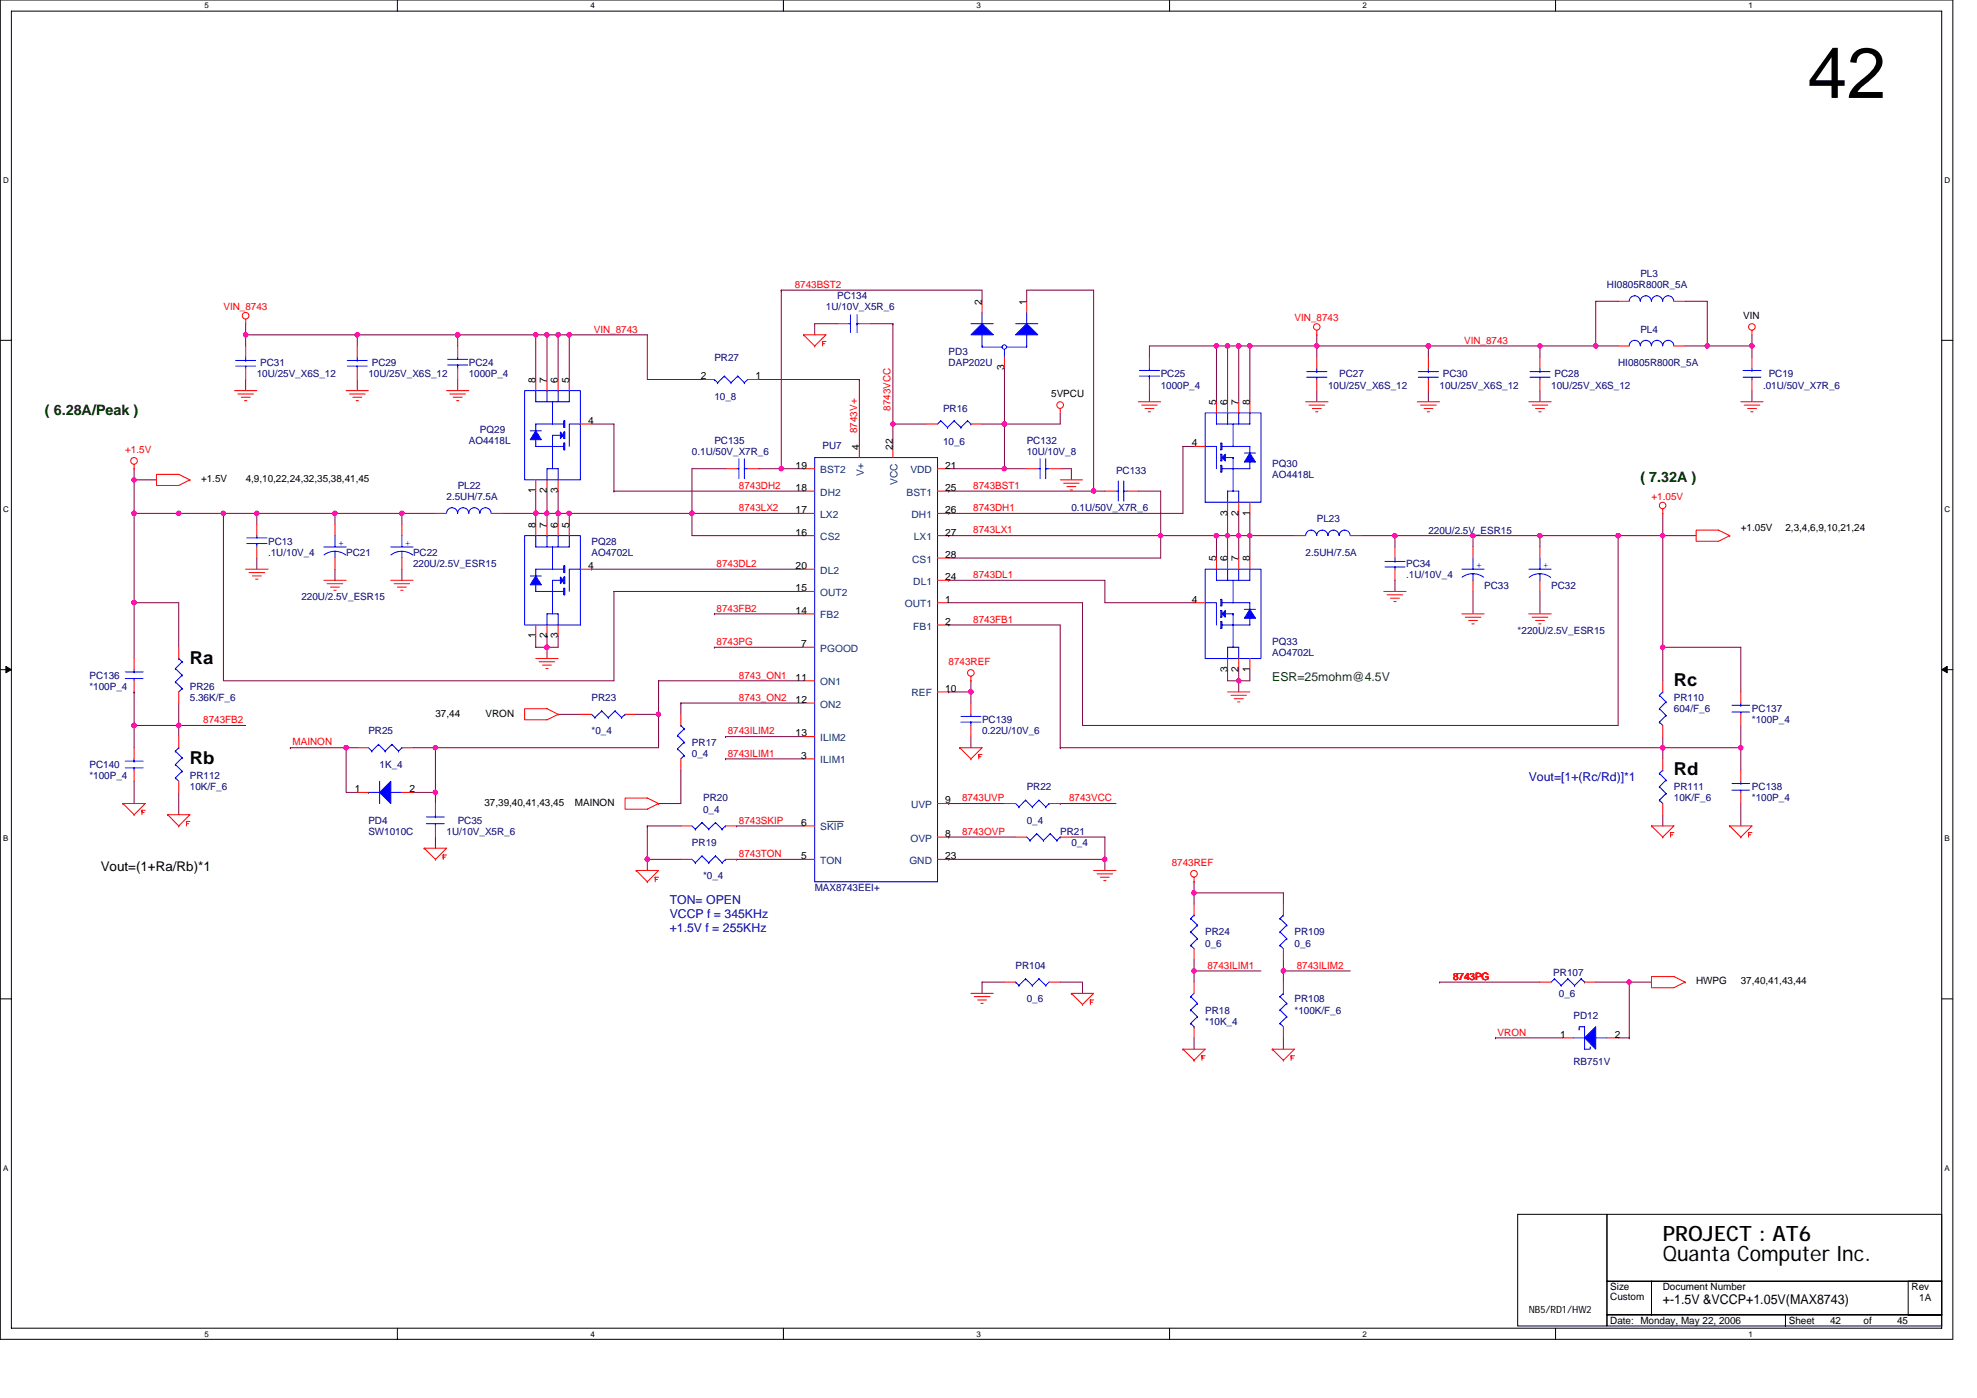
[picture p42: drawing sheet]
<svg xmlns="http://www.w3.org/2000/svg" width="297mm" height="210mm" viewBox="0 0 297 210" stroke-linecap="round" stroke-linejoin="round" font-family="sans-serif">
<defs><g id="words">
<text font-size="10.7" x="271.6" y="14.7">42</text>
<g font-size="3.2">
<text x="249.8" y="189.4">Quanta Computer Inc.</text>
<text x="249.8" y="186.3">PROJECT : AT6</text>
</g>
<g font-size="2.7">
<text x="28.5" y="99.7">Ra</text>
<text x="251.5" y="103">Rc</text>
<text x="28.5" y="114.8">Rb</text>
<text x="251.5" y="116.4">Rd</text>
</g>
<g font-size="2.2" fill="#004000">
<text x="6.7" y="62.4">( 6.28A/Peak )</text>
<text x="246.5" y="72.4">( 7.32A )</text>
</g>
<g font-size="2">
<text x="15.1" y="130.9">Vout=(1+Ra/Rb)*1</text>
<text x="249.8" y="195.9">+-1.5V &amp;VCCP+1.05V(MAX8743)</text>
</g>
<text font-size="1.8" fill="#008000" x="191.2" y="102.2">ESR=25mohm@4.5V</text>
<g font-size="1.8" fill="#0000a0">
<text x="229.7" y="117.3">Vout=[1+(Rc/Rd)]*1</text>
<text x="100.6" y="135.8">TON= OPEN</text>
<text x="100.6" y="137.9">VCCP f = 345KHz</text>
<text x="100.6" y="140">+1.5V f = 255KHz</text>
</g>
<g font-size="1.5" fill="#000080">
<text x="246.5" y="41.6">PL3</text>
<text x="124.1" y="46.6">1U/10V_X5R_6</text>
<text x="125.8" y="44.9">PC134</text>
<text x="241.4" y="43.3">HI0805R800R_5A</text>
<text x="142.5" y="53.3">PD3</text>
<text x="246.5" y="50">PL4</text>
<text x="38.6" y="56.7">10U/25V_X6S_12</text>
<text x="39.1" y="55">PC31</text>
<text x="55.3" y="56.7">10U/25V_X6S_12</text>
<text x="55.9" y="55">PC29</text>
<text x="70.4" y="55">PC24</text>
<text x="70.4" y="56.7">1000P_4</text>
<text x="107.3" y="54.2">PR27</text>
<text x="142.5" y="55">DAP202U</text>
<text x="174.4" y="56.7">PC25</text>
<text x="174.4" y="58.4">1000P_4</text>
<text x="199.5" y="58.4">10U/25V_X6S_12</text>
<text x="201.2" y="56.7">PC27</text>
<text x="216.3" y="58.4">10U/25V_X6S_12</text>
<text x="216.8" y="56.7">PC30</text>
<text x="233.1" y="58.4">10U/25V_X6S_12</text>
<text x="233.5" y="56.7">PC28</text>
<text x="243.1" y="55">HI0805R800R_5A</text>
<text x="264.9" y="58.4">.01U/50V_X7R_6</text>
<text x="265.7" y="56.7">PC19</text>
<text x="72.1" y="65">PQ29</text>
<text x="107.3" y="60">10_8</text>
<text x="141.7" y="61.9">PR16</text>
<text x="70.4" y="66.7">AO4418L</text>
<text x="104" y="68.4">0.1U/50V_X7R_6</text>
<text x="107.3" y="66.7">PC135</text>
<text x="123.6" y="67.4">PU7</text>
<text x="141.7" y="66.9">10_6</text>
<text x="154.3" y="66.7">PC132</text>
<text x="154.3" y="68.4">10U/10V_8</text>
<text x="167.7" y="71.2">PC133</text>
<text x="191.2" y="70.1">PQ30</text>
<text x="191.2" y="71.8">AO4418L</text>
<text x="67.1" y="75.1">2.5UH/7.5A</text>
<text x="68.8" y="73.4">PL22</text>
<text x="161" y="76.8">0.1U/50V_X7R_6</text>
<text x="40.3" y="81.8">PC13</text>
<text x="40.3" y="83.5">.1U/10V_4</text>
<text x="52" y="83.5">PC21</text>
<text x="62.1" y="83.5">PC22</text>
<text x="88.9" y="81.8">PQ28</text>
<text x="88.9" y="83.5">AO4702L</text>
<text x="196.2" y="83.5">2.5UH/7.5A</text>
<text x="197.8" y="78.5">PL23</text>
<text x="214.6" y="80.1">220U/2.5V_ESR15</text>
<text x="62.1" y="85.2">220U/2.5V_ESR15</text>
<text x="211.3" y="85.2">PC34</text>
<text x="211.3" y="86.8">.1U/10V_4</text>
<text x="223" y="88.5">PC33</text>
<text x="233.1" y="88.5">PC32</text>
<text x="45.3" y="90.2">220U/2.5V_ESR15</text>
<text x="228" y="95.2">*220U/2.5V_ESR15</text>
<text x="13.4" y="101.9">PC136</text>
<text x="191.2" y="96.9">PQ33</text>
<text x="191.2" y="98.6">AO4702L</text>
<text x="13.4" y="103.6">*100P_4</text>
<text x="28.5" y="103.6">PR26</text>
<text x="28.5" y="105.3">5.36K/F_6</text>
<text x="88.9" y="105.3">PR23</text>
<text x="251.5" y="105.3">PR110</text>
<text x="251.5" y="107">604/F_6</text>
<text x="263.2" y="107">PC137</text>
<text x="55.3" y="110.3">PR25</text>
<text x="88.9" y="110.3">*0_4</text>
<text x="104" y="112">PR17</text>
<text x="104" y="113.7">0_4</text>
<text x="147.5" y="108.6">PC139</text>
<text x="147.5" y="110.3">0.22U/10V_6</text>
<text x="263.2" y="108.6">*100P_4</text>
<text x="13.4" y="115.3">PC140</text>
<text x="13.4" y="117">*100P_4</text>
<text x="28.5" y="117">PR112</text>
<text x="28.5" y="118.7">10K/F_6</text>
<text x="57" y="115.3">1K_4</text>
<text x="154.3" y="118.7">PR22</text>
<text x="251.5" y="118.7">PR111</text>
<text x="263.2" y="118.7">PC138</text>
<text x="55.3" y="123.7">PD4</text>
<text x="55.3" y="125.4">SW1010C</text>
<text x="67.1" y="125.4">1U/10V_X5R_6</text>
<text x="68.8" y="123.7">PC35</text>
<text x="105.6" y="120.4">PR20</text>
<text x="105.6" y="122">0_4</text>
<text x="154.3" y="123.7">0_4</text>
<text x="159.3" y="125.4">PR21</text>
<text x="251.5" y="120.4">10K/F_6</text>
<text x="263.2" y="120.4">*100P_4</text>
<text x="104" y="127.1">PR19</text>
<text x="161" y="127.1">0_4</text>
<text x="105.6" y="132.1">*0_4</text>
<text x="122.4" y="133.8">MAX8743EEI+</text>
<text x="181.1" y="140.5">PR24</text>
<text x="181.1" y="142.2">0_6</text>
<text x="194.5" y="140.5">PR109</text>
<text x="194.5" y="142.2">0_6</text>
<text x="152.6" y="145.5">PR104</text>
<text x="233.4" y="146.5">PR107</text>
<text x="234.2" y="149.7">0_6</text>
<text x="154.3" y="150.6">0_6</text>
<text x="181.1" y="152.2">PR18</text>
<text x="181.1" y="153.9">*10K_4</text>
<text x="194.5" y="150.6">PR108</text>
<text x="194.5" y="152.2">*100K/F_6</text>
<text x="236.4" y="153.1">PD12</text>
<text x="236.4" y="159.9">RB751V</text>
</g>
<g font-size="1.5" fill="#f00">
<text x="33.6" y="46.6">VIN_8743</text>
<text x="119.4" y="43.2">8743BST2</text>
<text x="89.2" y="50">VIN_8743</text>
<text x="194.5" y="48.3">VIN_8743</text>
<text x="220" y="51.6">VIN_8743</text>
<text x="128.8" y="65" transform="rotate(-90 128.8 65)">8743V+</text>
<text x="133.8" y="61.7" transform="rotate(-90 133.8 61.7)">8743VCC</text>
<text x="18.8" y="68.1">+1.5V</text>
<text x="111" y="76.8">8743LX2</text>
<text x="111" y="73.4">8743DH2</text>
<text x="146.2" y="76.8">8743DH1</text>
<text x="146.2" y="73.4">8743BST1</text>
<text x="248.1" y="75.1">+1.05V</text>
<text x="146.2" y="80.1">8743LX1</text>
<text x="107.7" y="85.2">8743DL2</text>
<text x="146.2" y="86.8">8743DL1</text>
<text x="107.7" y="91.9">8743FB2</text>
<text x="146.2" y="93.5">8743FB1</text>
<text x="107.7" y="96.9">8743PG</text>
<text x="111" y="101.9">8743_ON1</text>
<text x="142.5" y="99.9">8743REF</text>
<text x="111" y="105.3">8743_ON2</text>
<text x="30.5" y="108.6">8743FB2</text>
<text x="44" y="112">MAINON</text>
<text x="109.3" y="113.6">8743ILIM1</text>
<text x="109.3" y="110.3">8743ILIM2</text>
<text x="111" y="123.7">8743SKIP</text>
<text x="144.5" y="120.4">8743UVP</text>
<text x="144.5" y="125.4">8743OVP</text>
<text x="160.6" y="120.4">8743VCC</text>
<text x="111" y="128.7">8743TON</text>
<text x="176.1" y="130.1">8743REF</text>
<text x="181.4" y="145.5">8743ILIM1</text>
<text x="194.8" y="145.5">8743ILIM2</text>
<text x="218.3" y="147.2">8743PG</text>
<text x="225" y="155.6">VRON</text>
</g>
<g font-size="1.5">
<text x="147.5" y="45.8" transform="rotate(-90 147.5 45.8)">2</text>
<text x="154.2" y="45.8" transform="rotate(-90 154.2 45.8)">1</text>
<text x="261.9" y="48">VIN</text>
<text x="80.5" y="57.5" transform="rotate(-90 80.5 57.5)">8</text>
<text x="82.2" y="57.5" transform="rotate(-90 82.2 57.5)">7</text>
<text x="83.8" y="57.5" transform="rotate(-90 83.8 57.5)">6</text>
<text x="85.5" y="57.5" transform="rotate(-90 85.5 57.5)">5</text>
<text x="105.3" y="57">2</text>
<text x="113.5" y="57">1</text>
<text x="150.9" y="55.6" transform="rotate(-90 150.9 55.6)">3</text>
<text x="157.9" y="59.7">5VPCU</text>
<text x="88.4" y="63.7">4</text>
<text x="182.7" y="60.9" transform="rotate(-90 182.7 60.9)">5</text>
<text x="184.4" y="60.9" transform="rotate(-90 184.4 60.9)">6</text>
<text x="186.1" y="60.9" transform="rotate(-90 186.1 60.9)">7</text>
<text x="187.8" y="60.9" transform="rotate(-90 187.8 60.9)">8</text>
<text x="119.5" y="70.4">19</text>
<text x="129.1" y="67.6" transform="rotate(-90 129.1 67.6)">4</text>
<text x="134.1" y="67.6" transform="rotate(-90 134.1 67.6)">22</text>
<text x="142" y="70.4">21</text>
<text x="179.1" y="67">4</text>
<text x="30.2" y="72.4">+1.5V</text>
<text x="36.9" y="72.4">4,9,10,22,24,32,35,38,41,45</text>
<text x="80.5" y="74.1" transform="rotate(-90 80.5 74.1)">1</text>
<text x="82.2" y="74.1" transform="rotate(-90 82.2 74.1)">2</text>
<text x="83.8" y="74.1" transform="rotate(-90 83.8 74.1)">3</text>
<text x="119.5" y="77.1">17</text>
<text x="119.5" y="73.7">18</text>
<text x="142" y="73.7">25</text>
<text x="142" y="77.1">26</text>
<text x="184.4" y="77.4" transform="rotate(-90 184.4 77.4)">3</text>
<text x="186.1" y="77.4" transform="rotate(-90 186.1 77.4)">2</text>
<text x="187.8" y="77.4" transform="rotate(-90 187.8 77.4)">1</text>
<text x="80.5" y="79.3" transform="rotate(-90 80.5 79.3)">8</text>
<text x="82.2" y="79.3" transform="rotate(-90 82.2 79.3)">7</text>
<text x="83.8" y="79.3" transform="rotate(-90 83.8 79.3)">6</text>
<text x="85.5" y="79.3" transform="rotate(-90 85.5 79.3)">5</text>
<text x="119.5" y="80.4">16</text>
<text x="142" y="83.8">28</text>
<text x="142" y="80.4">27</text>
<text x="261.6" y="79.8">+1.05V</text>
<text x="268.3" y="79.8">2,3,4,6,9,10,21,24</text>
<text x="88.4" y="85.5">4</text>
<text x="119.5" y="88.8">15</text>
<text x="119.5" y="85.5">20</text>
<text x="142" y="87.1">24</text>
<text x="182.7" y="84.3" transform="rotate(-90 182.7 84.3)">5</text>
<text x="184.4" y="84.3" transform="rotate(-90 184.4 84.3)">6</text>
<text x="186.1" y="84.3" transform="rotate(-90 186.1 84.3)">7</text>
<text x="187.8" y="84.3" transform="rotate(-90 187.8 84.3)">8</text>
<text x="80.5" y="95.9" transform="rotate(-90 80.5 95.9)">1</text>
<text x="82.2" y="95.9" transform="rotate(-90 82.2 95.9)">2</text>
<text x="83.8" y="95.9" transform="rotate(-90 83.8 95.9)">3</text>
<text x="119.5" y="92.2">14</text>
<text x="142" y="93.9">2</text>
<text x="142" y="90.5">1</text>
<text x="179.1" y="90.5">4</text>
<text x="120.4" y="97.2">7</text>
<text x="184.4" y="100.9" transform="rotate(-90 184.4 100.9)">3</text>
<text x="186.1" y="100.9" transform="rotate(-90 186.1 100.9)">2</text>
<text x="187.8" y="100.9" transform="rotate(-90 187.8 100.9)">1</text>
<text x="65.4" y="107.6">37,44</text>
<text x="73" y="107.6">VRON</text>
<text x="119.5" y="102.2">11</text>
<text x="119.5" y="105.6">12</text>
<text x="142" y="103.9">10</text>
<text x="119.5" y="110.6">13</text>
<text x="120.4" y="114">3</text>
<text x="53.3" y="119">1</text>
<text x="61.5" y="119">2</text>
<text x="72.8" y="121.1">37,39,40,41,43,45</text>
<text x="86.4" y="121.1">MAINON</text>
<text x="120.4" y="124">6</text>
<text x="142" y="120.7">9</text>
<text x="142" y="125.7">8</text>
<text x="120.4" y="129.1">5</text>
<text x="142" y="129.1">23</text>
<text x="254.8" y="147.9">HWPG</text>
<text x="261.6" y="147.9">37,40,41,43,44</text>
<text x="234.4" y="155.9">1</text>
<text x="242.6" y="155.9">2</text>
<text x="229.7" y="197.3">NB5/RD1/HW2</text>
<text x="241.9" y="193.8">Size</text>
<text x="241.9" y="195.3">Custom</text>
<text x="249.8" y="193.8">Document Number</text>
<text x="287.2" y="193.8">Rev</text>
<text x="288.4" y="195.5">1A</text>
<text x="241.9" y="198.8">Date: Monday, May 22, 2006</text>
<text x="268.8" y="198.8">Sheet</text>
<text x="275" y="198.8">42</text>
<text x="280" y="198.8">of</text>
<text x="285" y="198.8">45</text>
</g>
<g font-size="1.5" fill="#004080">
<text x="123.3" y="71.1">BST2</text>
<text x="129.8" y="71.5" transform="rotate(-90 129.8 71.5)">V+</text>
<text x="136.8" y="71.1">VDD</text>
<text x="123.3" y="77.8">LX2</text>
<text x="123.3" y="74.4">DH2</text>
<text x="134.8" y="72.8" transform="rotate(-90 134.8 72.8)">VCC</text>
<text x="136.2" y="74.4">BST1</text>
<text x="137" y="77.8">DH1</text>
<text x="123.3" y="81.1">CS2</text>
<text x="137.3" y="81.1">LX1</text>
<text x="123.3" y="89.5">OUT2</text>
<text x="123.3" y="86.2">DL2</text>
<text x="137.1" y="84.5">CS1</text>
<text x="137.2" y="87.8">DL1</text>
<text x="123.3" y="92.9">FB2</text>
<text x="136" y="91.2">OUT1</text>
<text x="137.2" y="94.6">FB1</text>
<text x="123.3" y="97.9">PGOOD</text>
<text x="123.3" y="102.9">ON1</text>
<text x="123.3" y="106.3">ON2</text>
<text x="137" y="104.6">REF</text>
<text x="123.3" y="111.3">ILIM2</text>
<text x="123.3" y="114.7">ILIM1</text>
<text x="123.3" y="124.7">SKIP</text>
<text x="136.9" y="121.4">UVP</text>
<text x="123.3" y="129.8">TON</text>
<text x="136.6" y="129.8">GND</text>
<text x="136.8" y="126.4">OVP</text>
</g>
<g font-size="1.5" fill="#00f">
<text x="50.8" y="82">+</text>
<text x="60.9" y="82">+</text>
<text x="221.8" y="85.4">+</text>
<text x="231.9" y="85.4">+</text>
</g>
<g font-size="1.2">
<text x="30.7" y="1.3">5</text>
<text x="88.7" y="1.3">4</text>
<text x="146.7" y="1.3">3</text>
<text x="204.7" y="1.3">2</text>
<text x="262.7" y="1.3">1</text>
<text x=".5" y="27.5">D</text>
<text x="292.2" y="27.5">D</text>
<text x=".5" y="76.9">C</text>
<text x="292.2" y="76.9">C</text>
<text x=".5" y="126.4">B</text>
<text x="292.2" y="126.4">B</text>
<text x=".5" y="175.8">A</text>
<text x="292.2" y="175.8">A</text>
<text x="30.7" y="200.8">5</text>
<text x="88.7" y="200.8">4</text>
<text x="146.7" y="200.8">3</text>
<text x="204.7" y="200.8">2</text>
<text x="262.7" y="200.8">1</text>
</g>
</g></defs>
<path d="M0 0h293.4v201.2h-293.4zM1.7 1.7h290v197.8h-290z" fill="none" stroke="#000" stroke-width=".15"/>
<g fill="#fff">
<path d="M30.7 .2h.7v1.3h-.7z"/>
<path d="M30.7 199.7h.7v1.3h-.7z"/>
</g>
<path d="M59.7 0v1.7M59.7 199.5v1.7" fill="none" stroke="#000" stroke-width=".15"/>
<g fill="#fff">
<path d="M88.7 .2h.7v1.3h-.7z"/>
<path d="M88.7 199.7h.7v1.3h-.7z"/>
</g>
<path d="M117.7 0v1.7M117.7 199.5v1.7" fill="none" stroke="#000" stroke-width=".15"/>
<g fill="#fff">
<path d="M146.7 .2h.7v1.3h-.7z"/>
<path d="M146.7 199.7h.7v1.3h-.7z"/>
</g>
<path d="M175.7 0v1.7M175.7 199.5v1.7" fill="none" stroke="#000" stroke-width=".15"/>
<g fill="#fff">
<path d="M204.7 .2h.7v1.3h-.7z"/>
<path d="M204.7 199.7h.7v1.3h-.7z"/>
</g>
<path d="M233.7 0v1.7M233.7 199.5v1.7" fill="none" stroke="#000" stroke-width=".15"/>
<g fill="#fff">
<path d="M262.7 .2h.7v1.3h-.7z"/>
<path d="M262.7 199.7h.7v1.3h-.7z"/>
<path d="M.5 26.4h.8v1.3h-.8z"/>
<path d="M292.2 26.4h.8v1.3h-.8z"/>
<path d="M.5 75.8h.8v1.4h-.8z"/>
<path d="M292.2 75.8h.8v1.4h-.8z"/>
</g>
<path d="M0 51.1h1.7M291.7 51.1h1.7" fill="none" stroke="#000" stroke-width=".15"/>
<g fill="#fff">
<path d="M.5 125.3h.7v1.3h-.7z"/>
<path d="M292.2 125.3h.7v1.3h-.7z"/>
</g>
<path d="M0 100.6h1.7M291.7 100.6h1.7" fill="none" stroke="#000" stroke-width=".15"/>
<path d="M.9 100.1l.8 .5-.8 .4zM291.7 100.6l.9-.5v.9z" fill="#000" stroke="#000" stroke-width=".15"/>
<g fill="#fff">
<path d="M.5 174.8h.7v1.3h-.7z"/>
<path d="M292.2 174.8h.7v1.3h-.7z"/>
</g>
<path d="M0 150h1.7M291.7 150h1.7M228 182.4h13.4v16.8h-13.4zM241.4 192.4h6.7v5.1h-6.7zM241.4 182.4h50.3v10h-50.3zM241.4 197.5h26.9v1.7h-26.9zM248.1 192.4h43.6v5.1h-43.6zM268.3 197.5h23.4v1.7h-23.4zM286.7 192.4h5v5.1h-5z" fill="none" stroke="#000" stroke-width=".15"/>
<g fill="none" stroke="#800040" stroke-width=".15">
<path d="M36.9 48.6v1.7M36.9 57v1.7M36.9 50.3h.1M36.9 50.3v1.7M36.9 50.3h60.4v6.7h8.3M53.7 50.3v1.7M53.7 57v1.7M53.7 50.3h.1M68.8 57v1.7M68.8 50.3v1.7M68.8 50.3h.1M80.5 50.3v6.7"/>
<path d="M80.5 50.3h.1M82.2 50.3v6.7M82.2 50.3h.1M83.9 50.3v6.7M83.9 50.3h.1M85.5 50.3h.1M85.5 50.3v6.7M114 57h15.1M117.4 43.6h.1M117.4 43.6h30.1v1.7M117.4 43.6v26.8M125.8 48.6h-3.4v1.7"/>
<path d="M129.1 57h.1M129.1 57v10.1M130.8 48.6h3.4M134.2 48.6h.1M134.2 48.6v18.5M150.9 55.3v8.4M154.3 45.3v-1.7h10v30.2M172.7 58.7v1.6M182.8 52h-10.1v1.6M182.8 52v8.3M182.8 52h.1M182.8 52h3.3"/>
<path d="M184.4 52h.1M184.4 52v8.3M186.1 52h.1M186.1 52h1.7M186.1 52v8.3M187.8 52h.1M187.8 52h10M187.8 52v8.3M197.8 52v1.6M197.8 52h.1M197.8 58.7v1.6M197.8 50.3v1.7"/>
<path d="M197.8 52h42M214.6 52v1.6M214.6 52h.1M214.6 58.7v1.6M231.4 52h.1M231.4 52v1.6M231.4 58.7v1.6M239.8 52h3.3M243.1 45.3h-3.3v6.7M253.2 45.3h3.3v6.7M253.2 52h3.3M256.5 52h.1"/>
<path d="M256.5 52h6.7M263.2 58.7v1.6M263.2 52v1.6M263.2 50.3v1.7M20.1 70.4v1.7M20.1 72.1h.1M20.1 77.1v13.4M20.1 72.1h3.4M20.1 77.1h.1M20.1 77.1h18.5M20.1 72.1v5M26.9 77.1h.1"/>
<path d="M33.6 77.1v25.2h58.6v-13.5h28.5M33.6 77.1h.1M38.6 77.1h11.7M38.6 77.1v1.7M50.3 77.1h.1M50.3 77.1v1.7M50.3 77.1h15.1M60.4 77.1h.1M60.4 77.1v1.7M75.5 77.1h5M80.5 77.1h.1M80.5 73.8v3.3"/>
<path d="M80.5 77.1h40.2M80.5 77.1v1.7M82.2 77.1v1.7M82.2 77.1h.1M82.2 73.8v3.3M83.9 73.8v3.3M83.9 77.1h.1M83.9 77.1v1.7M85.5 77.1v1.7M85.5 77.1h.1M88.9 63.7h3.3v10.1M92.2 73.8h.1"/>
<path d="M92.2 73.8h28.5M104 77.1h.1M104 77.1v3.4h16.7M109 70.4h-5v6.7M114 70.4h3.4M117.4 70.4h3.3M134.2 63.7h.1M134.2 63.7h5M142.5 77.1h.1M142.5 70.4h8.4M142.5 73.8h.1M142.5 73.8h23.5"/>
<path d="M147.5 63.7h3.4M150.9 70.4h.1M150.9 63.7h.1M150.9 70.4h3.4M150.9 63.7v6.7M159.3 70.4h1.7v1.7M159.3 62v1.7h-8.4M164.3 73.8h.1M171 73.8h3.4v6.7M179.4 67.1h-1.7v10h-35.2M184.4 77.1v3.4M186.1 77.1v3.4"/>
<path d="M187.8 77.1v3.4M249.8 77.1v3.4M20.1 90.5h6.8v6.7M20.1 90.5h.1M20.1 90.5v8.4M38.6 83.8v1.7M50.3 85.5v1.7M60.4 85.5v1.7M80.5 95.5v1.7h1.7M82.2 97.2h.1M82.2 95.5h.1M82.2 95.5v3.4"/>
<path d="M83.9 95.5v1.7h-1.7M88.9 85.5h.1M88.9 85.5h31.8M107.3 97.2h.1M107.3 92.2h.1M107.3 97.2h13.4M107.3 92.2h13.4M142.5 93.9h.1M142.5 93.9h16.8v18.4M142.5 87.2h.1M142.5 87.2h23.5v3.3h13.4M142.5 80.5h.1"/>
<path d="M142.5 80.5h41.9M174.4 80.5h.1M174.4 80.5v3.3h-31.9M182.8 80.5v3.3M182.8 80.5h.1M184.4 80.5h1.7M184.4 80.5h.1M184.4 80.5v3.3M186.1 80.5h.1M186.1 80.5h1.7M186.1 80.5v3.3M187.8 80.5h6.7"/>
<path d="M187.8 80.5h.1M187.8 80.5v3.3M204.6 80.5h5M209.6 80.5v1.6M209.6 87.2v1.6M209.6 80.5h.1M209.6 80.5h21.8M221.3 80.5v1.6M221.3 80.5h.1M221.3 88.8v3.4M231.4 80.5v1.6M231.4 88.8v3.4"/>
<path d="M231.4 80.5h11.7M243.1 80.5v28.5h-80.5v-18.5h-20.1M243.1 80.5h.1M243.1 80.5h6.7M249.8 97.2h.1M249.8 97.2h11.8v6.7M249.8 80.5h.1M249.8 80.5h5M249.8 80.5v21.8M20.1 117.3v3.4M20.1 109h6.8M20.1 103.9h.1"/>
<path d="M20.1 109v3.3M20.1 103.9v5.1M26.9 109h.1M26.9 105.6v3.4M26.9 109v1.6M26.9 119v3.4M26.9 109h10M43.6 112.3h8.4v6.7h1.7M43.6 112.3h.1M52 112.3h.1M52 112.3h1.7M62.1 119h3.3"/>
<path d="M62.1 112.3h3.3M65.4 112.3v6.7M65.4 119h.1M65.4 112.3h.1M65.4 119v1.7M83.9 107.3h3.3M95.6 107.3h3.4M99 102.3h.1M99 107.3h.1M99 102.3v5M99 107.3v5h-33.6M99 102.3h21.7"/>
<path d="M102.3 115.7v5h-3.3M102.3 105.6v1.7M102.3 105.6h.1M102.3 105.6h18.4M109 114h.1M109 110.6h.1M109 114h11.7M109 110.6h11.7M142.5 103.9h.1M142.5 103.9h3.4M145.9 103.9v1.7M145.9 110.6v1.7"/>
<path d="M145.9 102.3v1.6M159.3 112.3h.1M159.3 112.3h102.3M184.4 100.6v1.7h1.7M186.1 102.3h.1M186.1 102.3v1.6M186.1 100.6v1.7M187.8 100.6v1.7h-1.7M249.8 112.3v1.7M249.8 110.6v1.7M249.8 112.3h.1M261.6 112.3v3.4"/>
<path d="M261.6 109v3.3M65.4 125.7v1.7M97.3 129.1h5M97.3 124.1h5M97.3 129.1h.1M97.3 124.1h.1M97.3 124.1v6.6M110.7 129.1h.1M110.7 124.1h.1M110.7 129.1h10M110.7 124.1h10M142.5 129.1h.1"/>
<path d="M142.5 120.7h.1M142.5 125.7h.1M142.5 129.1h23.5M142.5 120.7h8.4M142.5 125.7h10.1M159.3 120.7h.1M159.3 120.7h8.4M161 125.7h5v3.4M166 129.1v1.6M179.4 134.1v1.7M179.4 134.1h.1M179.4 134.1h13.4v1.7"/>
<path d="M179.4 132.4v1.7M249.8 122.4v1.7M261.6 120.7v3.4M150.9 147.5h-3.4v1.7M159.3 147.5h3.3v1.7M179.4 145.8v1.7M179.4 155.9v1.7M179.4 145.8h.1M179.4 144.2v1.6M179.4 145.8h10.1M192.8 145.8h.1M192.8 155.9v1.7"/>
<path d="M192.8 144.2v1.6M192.8 145.8v1.7M192.8 145.8h10.1M216.3 147.5h.1M216.3 147.5h15.1M224.7 155.9h.1M224.7 155.9h10M239.8 147.5h5M243.1 155.9h1.7M244.8 147.5h3.3M244.8 155.9h.1M244.8 147.5v8.4"/>
</g>
<g fill="#f0f" stroke="#f0f" stroke-width=".15">
<circle cx="192.8" cy="145.8" r=".33"/>
<circle cx="68.8" cy="50.3" r=".33"/>
<circle cx="53.7" cy="50.3" r=".33"/>
<circle cx="26.8" cy="109" r=".33"/>
<circle cx="60.4" cy="77.1" r=".33"/>
<circle cx="36.9" cy="50.3" r=".33"/>
<circle cx="187.8" cy="52" r=".33"/>
<circle cx="104" cy="77.1" r=".33"/>
<circle cx="166" cy="129.1" r=".32"/>
<circle cx="186.1" cy="52" r=".33"/>
<circle cx="179.4" cy="134.1" r=".33"/>
<circle cx="150.9" cy="70.4" r=".33"/>
<circle cx="164.3" cy="73.7" r=".32"/>
<circle cx="179.4" cy="145.8" r=".33"/>
<circle cx="134.1" cy="63.7" r=".33"/>
<circle cx="50.3" cy="77.1" r=".33"/>
<circle cx="243.1" cy="80.5" r=".33"/>
<circle cx="33.6" cy="77.1" r=".33"/>
<circle cx="182.7" cy="80.5" r=".32"/>
<circle cx="174.4" cy="80.5" r=".32"/>
<circle cx="214.6" cy="52" r=".32"/>
<circle cx="197.8" cy="52" r=".32"/>
<circle cx="83.8" cy="77.1" r=".33"/>
<circle cx="82.2" cy="97.2" r=".32"/>
<circle cx="150.9" cy="63.7" r=".33"/>
<circle cx="263.2" cy="52" r=".33"/>
<circle cx="256.5" cy="52" r=".33"/>
<circle cx="239.7" cy="52" r=".32"/>
<circle cx="231.4" cy="52" r=".32"/>
<circle cx="80.5" cy="50.3" r=".32"/>
<circle cx="249.8" cy="112.3" r=".32"/>
<circle cx="38.6" cy="77.1" r=".32"/>
<circle cx="85.5" cy="50.3" r=".33"/>
<circle cx="145.9" cy="103.9" r=".33"/>
<circle cx="186.1" cy="102.2" r=".33"/>
<circle cx="209.6" cy="80.5" r=".33"/>
<circle cx="231.4" cy="80.5" r=".32"/>
<circle cx="221.3" cy="80.5" r=".33"/>
<circle cx="97.3" cy="129.1" r=".32"/>
<circle cx="80.5" cy="77.1" r=".32"/>
<circle cx="184.4" cy="80.5" r=".33"/>
<circle cx="186.1" cy="80.5" r=".33"/>
<circle cx="187.8" cy="80.5" r=".33"/>
<circle cx="184.4" cy="52" r=".33"/>
<circle cx="82.2" cy="50.3" r=".32"/>
<circle cx="249.8" cy="97.2" r=".32"/>
<circle cx="117.4" cy="70.4" r=".33"/>
<circle cx="261.5" cy="112.3" r=".33"/>
<circle cx="249.8" cy="80.5" r=".32"/>
<circle cx="20.1" cy="90.5" r=".33"/>
<circle cx="20.1" cy="109" r=".33"/>
<circle cx="82.2" cy="77.1" r=".32"/>
<circle cx="85.5" cy="77.1" r=".33"/>
<circle cx="182.7" cy="52" r=".32"/>
<circle cx="83.8" cy="50.3" r=".33"/>
<circle cx="65.4" cy="119" r=".32"/>
<circle cx="65.4" cy="112.3" r=".32"/>
<circle cx="52" cy="112.3" r=".33"/>
<circle cx="244.8" cy="147.5" r=".33"/>
<circle cx="98.9" cy="107.3" r=".32"/>
<circle cx="20.1" cy="77.1" r=".33"/>
<circle cx="20.1" cy="72.1" r=".33"/>
<circle cx="26.8" cy="77.1" r=".33"/>
</g>
<g fill="none" stroke="#f00" stroke-width=".15">
<path d="M35.2 58.7h3.4M35.7 59.2h2.4M36.3 59.7h1.3M36.9 48.6h.1M36.9 47.9v.7M36.9 52v1.6M36.9 55.3v1.7M52 58.7h3.3M52.5 59.2h2.4M53 59.7h1.4M53.7 52v1.6M53.7 55.3v1.7"/>
<path d="M67.1 58.7h3.3M67.6 59.2h2.3M68.1 59.7h1.3M68.8 52v1.6M68.8 55.3v1.7M80.5 57v1.7M82.2 57v1.7M83.9 57v1.7M85.5 57v1.7M105.6 57h1.7M112.3 57h1.7M120.7 50.3h3.4l-1.7 1.7"/>
<path d="M120.7 50.3h.1M120.7 50.3l1.7 1.7M122.4 52h.1M123.6 51.3h.5M123.6 51.5v-.2v.7M123.6 51.6h.3M125.8 48.6h1.6M129.1 48.6h1.7M147.5 45.3v1.6M150.9 53.6v1.7M154.3 45.3v1.6M172.7 53.6v1.7"/>
<path d="M172.7 57v1.7M197.8 50.3h.1M197.8 49.6v.7M197.8 53.6v1.7M197.8 57v1.7M214.6 53.6v1.7M214.6 57v1.7M231.4 53.6v1.7M231.4 57v1.7M243.1 45.3h1.7M243.1 52h1.7M251.5 45.3h1.7"/>
<path d="M251.5 52h1.7M263.2 49.6v.7M263.2 53.6v1.7M263.2 57v1.7M20.1 70.4h.1M20.1 69.7v.7M23.5 71.2h3.4l1.6 .9-1.6 .8h-3.4zM28.5 72.1h.1M36.7 60.2h.4M38.6 78.8v1.7M50.3 78.8v1.7M53.5 60.2h.3"/>
<path d="M60.4 78.8v1.7M65.4 77.1h1.7M68.6 60.2h.3M73.8 77.1h1.7M80.5 72.1v1.7M80.5 78.8v1.7M82.2 72.1v1.7M82.2 78.8v1.7M83.9 72.1v1.7M83.9 78.8v1.7M85.5 78.8v1.7M87.2 63.7h1.7"/>
<path d="M109 70.4h1.7M112.3 70.4h1.7M120.7 70.4h1.7M120.7 77.1h1.7M120.7 73.8h1.7M129.1 67.1v1.6M134.2 67.1v1.6M139.2 63.7h1.7M140.9 70.4h1.6M140.9 77.1h1.6M140.9 73.8h1.6M145.9 63.7h1.6"/>
<path d="M154.3 70.4h1.6M157.6 70.4h1.7M159.3 72.1h3.3M159.3 61.4v.6M159.8 72.6h2.3M160.3 73.1h1.3M160.8 73.6h.3M166 73.8h1.7M169.4 73.8h1.6M171 60.3h3.4M171.5 60.9h2.4M172 61.4h1.4"/>
<path d="M172.5 61.8h.4M179.4 67.1h1.7M182.8 60.3v1.7M184.4 60.3v1.7M184.4 75.4v1.7M186.1 60.3v1.7M186.1 75.4v1.7M187.8 60.3v1.7M187.8 75.4v1.7M196.2 60.3h3.3M196.7 60.9h2.3M197.2 61.4h1.3"/>
<path d="M197.7 61.8h.3M212.9 60.3h3.4M213.4 60.9h2.4M213.9 61.4h1.4M214.4 61.8h.4M229.7 60.3h3.4M230.2 60.9h2.4M230.7 61.4h1.3M231.2 61.8h.3M249.8 77.1h.1M249.8 76.4v.7M254.8 79.6h3.4l1.7 .9-1.7 .8h-3.4z"/>
<path d="M261.6 60.3h3.3M262.1 60.9h2.3M262.6 61.4h1.3M263.1 61.8h.3M20.1 98.9v1.7M26.9 97.2v1.7M36.9 85.5h3.4M37.4 86h2.4M37.9 86.5h1.4M38.4 87h.4M38.6 82.1v1.7M48.7 87.2h3.3"/>
<path d="M49.1 87.7h2.4M49.7 88.2h1.3M50.2 88.7h.3M50.3 83.8v1.7M58.7 87.2h3.4M59.2 87.7h2.3M59.7 88.2h1.4M60.2 88.7h.4M60.4 83.8v1.7M80.5 98.9h3.4M80.5 93.9v1.6M81 99.4h2.4"/>
<path d="M81.5 99.9h1.3M82.2 93.9v1.6M83.9 93.9v1.6M87.2 85.5h1.7M120.7 97.2h1.7M120.7 92.2h1.7M120.7 88.8h1.7M120.7 80.5h1.7M120.7 85.5h1.7M140.9 90.5h1.6M140.9 93.9h1.6M140.9 80.5h1.6"/>
<path d="M140.9 87.2h1.6M140.9 83.8h1.6M179.4 90.5h1.7M182.8 83.8v1.7M184.4 83.8v1.7M184.4 98.9v1.7M186.1 83.8v1.7M186.1 98.9v1.7M187.8 83.8v1.7M187.8 98.9v1.7M194.5 80.5h1.7M202.9 80.5h1.7"/>
<path d="M207.9 88.8h3.4M208.4 89.3h2.4M208.9 89.9h1.3M209.4 90.4h.4M209.6 82.1v1.7M209.6 85.5v1.7M219.6 92.2h3.4M220.2 92.7h2.3M220.7 93.2h1.3M221.1 93.7h.4M221.3 82.1v1.7M221.3 87.2v1.6"/>
<path d="M229.7 92.2h3.4M230.2 92.7h2.4M230.7 93.2h1.3M231.2 93.7h.3M231.4 82.1v1.7M231.4 87.2v1.6M259.9 80.5h.1M20.1 102.3v1.6M20.1 112.3v1.7M20.1 115.7v1.6M26.9 103.9v1.7M26.9 110.6v1.7"/>
<path d="M26.9 117.3v1.7M53.7 112.3h1.6M53.7 119h1.6M60.4 112.3h1.7M60.4 119h1.7M78.8 106.4h3.4l1.7 .9-1.7 .8h-3.4zM82 100.4h.4M83.9 107.3h.1M87.2 107.3h1.7M93.9 119.9h3.4l1.7 .8-1.7 .8h-3.4zM93.9 107.3h1.7M102.3 107.3v1.7"/>
<path d="M102.3 114v1.7M120.7 114h1.7M120.7 102.3h1.7M120.7 105.6h1.7M120.7 110.6h1.7M140.9 103.9h1.6M144.2 112.3h3.3l-1.6 1.7M144.2 112.3h.1M144.2 112.3l1.7 1.7M145.9 114h.1M145.9 102.3h.1M145.9 101.6v.7"/>
<path d="M145.9 105.6v1.7M145.9 109v1.6M147.1 113.3h.4M147.1 113.5v-.2v.7M147.1 113.7h.3M184.4 103.9h3.4M185 104.4h2.3M185.4 104.9h1.4M185.9 105.4h.4M249.8 102.3v1.6M249.8 109v1.6M249.8 114v1.7"/>
<path d="M261.6 103.9v1.7M261.6 107.3v1.7M261.6 115.7v1.6M261.6 119v1.7M18.5 120.7h3.3l-1.7 1.7M18.5 120.7h.1M18.5 120.7l1.6 1.7M20.1 122.4h.1M21.3 121.7h.5M21.3 121.9v-.2v.7M21.3 122h.4M25.2 122.4h3.3l-1.6 1.7"/>
<path d="M25.2 122.4h.1M25.2 122.4l1.7 1.7M26.9 124.1h.1M28 123.4h.5M28 123.5v-.1v.7M28 123.7h.4M63.7 127.4h3.4l-1.7 1.7M63.7 127.4h.1M63.7 127.4l1.7 1.7M65.4 129.1h.1M65.4 120.7v1.7M65.4 124.1v1.6"/>
<path d="M66.6 128.4h.5M66.6 128.6v-.2v.7M66.6 128.7h.1M66.6 128.7h.3M95.6 130.7h3.4l-1.7 1.7M95.6 130.7h.1M95.6 130.7l1.7 1.7M97.3 132.4h.1M98.4 131.8h.6M98.4 131.9v-.1v.6M98.4 132.1h.4M99 120.7h.1"/>
<path d="M102.3 129.1h1.7M102.3 124.1h1.7M109 129.1h1.7M109 124.1h1.7M120.7 129.1h1.7M120.7 124.1h1.7M140.9 120.7h1.6M140.9 129.1h1.6M140.9 125.7h1.6M150.9 120.7h1.7M152.6 125.7h1.7M157.6 120.7h1.7"/>
<path d="M159.3 125.7h1.7M164.3 130.7h3.4M164.8 131.3h2.4M165.3 131.8h1.4M165.8 132.3h.4M179.4 132.4h.1M179.4 131.8v.6M179.4 135.8v1.7M192.8 135.8v1.7M248.1 124.1h3.4l-1.7 1.6M248.1 124.1h.1M248.1 124.1l1.7 1.6"/>
<path d="M249.8 125.7h.1M249.8 120.7v1.7M251 125.1h.5M251 125.2v-.1v.6M251 125.4h.3M259.9 124.1h3.3l-1.6 1.6M259.9 124.1h.1M259.9 124.1l1.7 1.6M261.6 125.7h.1M262.7 125.1h.5M262.7 125.2v-.1v.6M262.7 125.4h.4"/>
<path d="M145.9 149.2h3.3M146.4 149.7h2.3M146.9 150.2h1.3M147.4 150.7h.3M150.9 147.5h1.7M157.6 147.5h1.7M161 149.2h3.3l-1.7 1.7M161 149.2h.1M161 149.2l1.6 1.7M162.6 150.9h.1M163.8 150.2h.5M163.8 150.4v-.2v.7"/>
<path d="M163.8 150.5h.3M177.7 157.6h3.4l-1.7 1.7M177.7 157.6h.1M177.7 157.6l1.7 1.7M179.4 159.3h.1M179.4 142.5v1.7M179.4 147.5v1.7M179.4 154.2v1.7M180.6 158.6h.5M180.6 158.7v-.1v.7M180.6 158.9h.3M191.2 157.6h3.3l-1.7 1.7"/>
<path d="M191.2 157.6h.1M191.2 157.6l1.6 1.7M192.8 159.3h.1M192.8 142.5v1.7M192.8 147.5v1.7M192.8 154.2v1.7M194 158.6h.5M194 158.7v-.1v.7M194 158.9h.3M231.4 147.5h1.7M234.7 155.9h1.7M238.1 147.5h1.7"/>
<path d="M241.4 155.9h1.7M248.1 146.7h3.4l1.7 .8-1.7 .9h-3.4zM253.2 147.5h.1"/>
<circle cx="36.9" cy="47.4" r=".5"/>
<circle cx="197.8" cy="49.1" r=".49"/>
<circle cx="263.2" cy="49.1" r=".49"/>
<circle cx="20.1" cy="69.2" r=".5"/>
<circle cx="159.3" cy="60.8" r=".5"/>
<circle cx="249.8" cy="75.9" r=".49"/>
<circle cx="145.9" cy="101.1" r=".49"/>
<circle cx="179.4" cy="131.2" r=".5"/>
</g>
<g fill="none" stroke="#00f" stroke-width=".15">
<path d="M35.4 54.1h3M35.4 55h3M36.9 55v.3M36.9 54.1h.1M36.9 53.6v.5M52.2 54.1h3M52.2 55h3M53.7 55v.3M53.7 54.1h.1M53.7 53.6v.5M67.3 54.8h3M67.3 54h3"/>
<path d="M68.8 53.6v.4M68.8 54.8h.1M68.8 54.8v.5M78.8 58.7h8.4v13.4h-8.4zM80.5 58.7v1.6h5v-1.6M82.2 58.7v1.6M83.9 58.7v1.6M107.3 57h.1M107.3 57l.5 .5M107.8 57.5h.1M108.8 56.5h.1M108.8 56.5l1 1"/>
<path d="M108.8 56.5l-1 1M109.8 57.5h.1M110.8 56.5h.1M110.8 56.5l1 1M110.8 56.5l-1 1M111.8 57.5h.1M112.3 57l-.5 .5M127.4 48.6h.4M127.8 47.3v2.7M128.8 47.3v2.7M128.8 48.6h.1M128.8 48.6h.3"/>
<path d="M145.9 48.6h3.3M147.5 50.3v1.8h3.1M147.5 46.9v1.7M150.9 52.5v1.1M152.6 48.6h3.3M154.3 46.9v1.7M154.3 50.3v1.8h-3M171.2 56.5h3M171.2 55.6h3M172.7 55.3v.3M172.7 56.5h.1M172.7 56.5v.5"/>
<path d="M196.3 55.8h3.1M196.3 56.7h3.1M197.8 56.7v.3M197.8 55.8h.1M197.8 55.3v.5M213.1 55.8h3M213.1 56.7h3M214.6 56.7v.3M214.6 55.8h.1M214.6 55.3v.5M229.9 55.8h3M229.9 56.7h3"/>
<path d="M231.4 56.7v.3M231.4 55.8h.1M231.4 55.3v.5M244.8 45.2a.83 .83 0 0 1 .8-.8 .83 .83 0 0 1 .8 .8 .84 .84 0 0 1 .9-.8 .84 .84 0 0 1 .8 .8M244.8 51.9a.83 .83 0 0 1 .8-.8 .83 .83 0 0 1 .8 .8 .84 .84 0 0 1 .9-.8 .84 .84 0 0 1 .8 .8M248.1 45.2a.84 .84 0 0 1 .9-.8 .84 .84 0 0 1 .8 .8 .84 .84 0 0 1 .8-.8 .84 .84 0 0 1 .9 .8M248.1 51.9a.84 .84 0 0 1 .9-.8 .84 .84 0 0 1 .8 .8 .84 .84 0 0 1 .8-.8 .84 .84 0 0 1 .9 .8M261.9 55.6h2.7M261.9 56.7h2.7M263.2 56.7v.3M263.2 55.6h.1M263.2 55.3v.3"/>
<path d="M67.1 77.1a.83 .83 0 0 1 .8-.8 .83 .83 0 0 1 .8 .8M68.8 77.1a.83 .83 0 0 1 .8-.8 .83 .83 0 0 1 .8 .8 .84 .84 0 0 1 .9-.8 .84 .84 0 0 1 .8 .8M72.1 77.1a.84 .84 0 0 1 .8-.8 .84 .84 0 0 1 .9 .8M79.7 64.7h1.6M80.5 66v1.1h4.2M82.2 72.1v-1.7h1.7v1.7M83 65.4h1.2M83 60.3v3.4M83 65.4v5M83 65.4h.1M84.7 66.5h.2v1.1h-.2zM84.7 64.9h.2v1h-.2z"/>
<path d="M84.7 63.2h.2v1h-.2zM84.7 63.7h-4.2v1M87.2 63.7h-1.7v3.4M110.7 70.4h.3M111 68.9v3M111.8 68.9v3M111.8 70.4h.1M111.8 70.4h.5M122.4 68.7h18.5v63.7h-18.5zM141.3 63.2h.1M141.3 63.2l-.4 .5M141.3 63.2l1.1 1"/>
<path d="M142.4 64.2h.1M143.4 63.2h.1M143.4 63.2l-1 1M143.4 63.2l1 1M144.4 64.2h.1M145.4 63.2h.1M145.4 63.2l-1 1M145.4 63.2l.5 .5M145.9 63.7h.1M155.9 70.4h.4M156.3 68.9v3M157.1 68.9v3"/>
<path d="M157.1 70.4h.1M157.1 70.4h.5M167.7 73.8h.3M168 72.2v3.1M168.8 72.2v3.1M168.8 73.8h.1M168.8 73.8h.6M181.1 67.1h1.7v3.3M181.1 62h8.4v13.4h-8.4zM182.8 62v1.7h5v-1.7M183.4 69.9h.2v1h-.2zM183.4 68.2h.2v1h-.2z"/>
<path d="M183.4 66.5h.2v1.1h-.2zM183.6 67.1h4.2v1M184.1 68.7h1.2M184.4 75.4v-1.6h1.7v1.6M184.4 62v1.7M185.3 63.7v3.4M185.3 68.7v5.1M185.3 68.7h.1M186.1 62v1.7M187 68.1h1.6M187.8 69.4v1h-4.2M26.9 98.9h.1"/>
<path d="M26.9 98.9l.5 .5M27.4 99.4h.1M27.4 99.4l-1.1 1M37.1 81.6h3M37.1 80.8h3M38.6 80.5v.3M38.6 81.6h.1M38.6 81.6v.5M48.7 82.1h3.3M48.7 83.4a2.69 2.69 0 0 1 3.2 0M50.3 82.8v1M50.3 80.5v1.6"/>
<path d="M58.7 82.1h3.4M58.7 83.4a2.69 2.69 0 0 1 3.3 0M60.4 82.8v1M60.4 80.5v1.6M78.8 80.5h8.4v13.4h-8.4zM79.7 86.5h1.6M80.5 87.8v1h4.2M80.5 80.5v1.6h5v-1.6M82.2 93.9v-1.7h1.7v1.7M82.2 80.5v1.6M83 87.2h1.2M83 82.1v3.4"/>
<path d="M83 87.2v5M83 87.2h.1M83.9 80.5v1.6M84.7 88.3h.2v1h-.2zM84.7 86.7h.2v1h-.2zM84.7 85h.2v1h-.2zM84.7 85.5h-4.2v1M87.2 85.5h-1.7v3.3M181.1 90.5h1.7v3.4M181.1 85.5h8.4v13.4h-8.4zM182.8 85.5v1.7h5v-1.7M183.4 93.4h.2v1h-.2z"/>
<path d="M183.4 91.7h.2v1h-.2zM183.4 90h.2v1h-.2zM183.6 90.5h4.2v1M184.1 92.2h1.2M184.4 98.9v-1.7h1.7v1.7M184.4 85.5v1.7M185.3 87.2v3.3M185.3 92.2v5M185.3 92.2h.1M186.1 85.5v1.7M187 91.5h1.6M187.8 92.9v1h-4.2"/>
<path d="M196.2 80.4a.83 .83 0 0 1 .8-.8 .83 .83 0 0 1 .8 .8 .85 .85 0 0 1 .9-.8 .85 .85 0 0 1 .8 .8 .84 .84 0 0 1 .8-.8 .84 .84 0 0 1 .9 .8M201.2 80.4a.83 .83 0 0 1 .8-.8 .83 .83 0 0 1 .9 .8M208.1 84.3h3M208.1 85.2h3M209.6 85.2v.3M209.6 84.3h.1M209.6 83.8v.5M219.6 85.5h3.4M219.7 86.7a2.77 2.77 0 0 1 3.2 0M221.3 86.2v1M221.3 83.8v1.7M229.7 85.5h3.4"/>
<path d="M229.7 86.7a2.6 2.6 0 0 1 1.6-.5h.1a2.64 2.64 0 0 1 1.6 .5M231.4 86.2v1M231.4 83.8v1.7M18.8 100.9h2.7M18.8 101.9h2.7M18.8 114.3h2.7M18.8 115.3h2.7M20.1 101.9v.4M20.1 100.9h.1M20.1 115.3v.4M20.1 114.3h.1M20.1 100.6v.3"/>
<path d="M20.1 114v.3M26.3 116.8h.1M26.3 114.8h.1M26.3 112.8h.1M26.3 102.4h.1M26.3 100.4h.1M26.3 116.8l.6 .5M26.3 114.8l1.1 1M26.3 112.8l1.1 1M26.3 102.4l1.1 1M26.3 100.4l1.1 1M26.9 112.3h.1"/>
<path d="M26.9 112.3l-.6 .5M27.4 115.8h.1M27.4 113.8h.1M27.4 103.4h.1M27.4 101.4h.1M27.4 115.8l-1.1 1M27.4 113.8l-1.1 1M27.4 103.4l-.5 .5M27.4 101.4l-1.1 1M55.3 119h.1M55.3 112.3l.6 .5M55.3 119h1.7"/>
<path d="M55.9 112.8h.1M56.9 111.8h.1M56.9 111.8l-1 1M56.9 111.8l1 1M57 117.3v3.4M57.9 112.8h.1M58.7 119h1.7M58.9 111.8h.1M58.9 111.8l-1 1M58.9 111.8l1 1M59.9 112.8h.1M60.4 112.3h.1"/>
<path d="M60.4 112.3l-.5 .5M88.9 107.3l.5 .5M89.4 107.8h.1M90.4 106.8h.1M90.4 106.8l-1 1M90.4 106.8l1 1M91.4 107.8h.1M92.4 106.8h.1M92.4 106.8l-1 1M92.4 106.8l1 1M93.4 107.8h.1M93.9 107.3h.1"/>
<path d="M93.9 107.3l-.5 .5M101.8 112.5h.1M101.8 110.5h.1M101.8 112.5l1 1M101.8 110.5l1 1M102.3 109h.1M102.3 109l.5 .5M102.8 113.5h.1M102.8 111.5h.1M102.8 109.5h.1M102.8 113.5l-.5 .5M102.8 111.5l-1 1"/>
<path d="M102.8 109.5l-1 1M144.4 108.5h3M144.4 107.6h3M145.9 107.3v.3M145.9 108.5h.1M145.9 108.5v.5M249.3 108.5h.1M249.3 106.4h.1M249.3 104.4h.1M249.3 118.2h.1M249.3 116.2h.1M249.3 108.5l.5 .5"/>
<path d="M249.3 106.4l1 1.1M249.3 104.4l1 1M249.3 118.2l1 1M249.3 116.2l1 1M249.8 103.9h.1M249.8 115.7h.1M249.8 103.9l-.5 .5M249.8 115.7l-.5 .5M250.3 107.5h.1M250.3 105.4h.1M250.3 119.2h.1M250.3 117.2h.1"/>
<path d="M250.3 107.5l-1 1M250.3 105.4l-1 1M250.3 119.2l-1 1M250.3 117.2l-1 1M260.2 117.7h2.7M260.2 118.7h2.7M260.2 105.9h2.7M260.2 107h2.7M261.6 118.7v.3M261.6 117.7h.1M261.6 107v.3M261.6 105.9h.1"/>
<path d="M261.6 105.6v.3M261.6 117.3v.4M64.1 122.7h2.7M64.1 123.7h2.7M65.4 123.7v.4M65.4 122.7h.1M65.4 122.4v.3M104 129.1l.5 .5M104 124.1l.5 .4M104.5 129.6h.1M104.5 124.5h.1M105.5 128.6h.1"/>
<path d="M105.5 123.5h.1M105.5 128.6l-1 1M105.5 128.6l1 1M105.5 123.5l-1 1M105.5 123.5l1 1M106.5 129.6h.1M106.5 124.5h.1M107.5 128.6h.1M107.5 123.5h.1M107.5 128.6l-1 1M107.5 128.6l1 1M107.5 123.5l-1 1"/>
<path d="M107.5 123.5l1 1M108.5 129.6h.1M108.5 124.5h.1M109 129.1h.1M109 124.1h.1M109 129.1l-.5 .5M109 124.1l-.5 .4M152.6 120.7l.5 .5M153.1 121.2h.1M154.1 120.2h.1M154.1 120.2l-1 1M154.1 120.2l1 1"/>
<path d="M154.3 125.7l.5 .5M154.8 126.2h.1M155.1 121.2h.1M155.8 125.2h.1M155.8 125.2l-1 1M155.8 125.2l1 1M156.1 120.2h.1M156.1 120.2l-1 1M156.1 120.2l1 1M156.8 126.2h.1M157.1 121.2h.1M157.6 120.7h.1"/>
<path d="M157.6 120.7l-.5 .5M157.8 125.2h.1M157.8 125.2l-1 1M157.8 125.2l1 1M158.8 126.2h.1M159.3 125.7h.1M159.3 125.7l-.5 .5M178.9 140h.1M178.9 138h.1M178.9 140l1 1M178.9 138l1 1M179.4 137.5h.1"/>
<path d="M179.4 137.5l-.5 .5M179.9 139h.1M179.9 139l-1 1M192.3 140h.1M192.3 138h.1M192.3 140l1 1M192.3 138l1 1M192.8 137.5h.1M192.8 137.5l-.5 .5M193.3 139h.1M193.3 139l-1 1M249.3 120.2h.1"/>
<path d="M249.3 120.2l.5 .5M152.6 147.5h.1M152.6 147.5l.5 .5M153.1 148h.1M154.1 147h.1M154.1 147l1 1M154.1 147l-1 1M155.1 148h.1M156.1 147h.1M156.1 147l1 1M156.1 147l-1 1M157.1 148h.1"/>
<path d="M157.6 147.5l-.5 .5M178.9 142h.1M178.9 149.7h.1M178.9 151.7h.1M178.9 153.7h.1M178.9 142l.5 .5M178.9 149.7l1 1M178.9 151.7l1 1M178.9 153.7l.5 .5M179.4 154.2h.1M179.4 149.2l-.5 .5M179.9 141h.1"/>
<path d="M179.9 150.7h.1M179.9 152.7h.1M179.9 141l-1 1M179.9 150.7l-1 1M179.9 152.7l-1 1M192.3 142h.1M192.3 153.7h.1M192.3 151.7h.1M192.3 149.7h.1M192.3 142l.5 .5M192.3 153.7l.5 .5M192.3 151.7l1 1"/>
<path d="M192.3 149.7l1 1M192.8 149.2h.1M192.8 149.2l-.5 .5M193.3 141h.1M193.3 152.7h.1M193.3 150.7h.1M193.3 141l-1 1M193.3 152.7l-1 1M193.3 150.7l-1 1M233.5 147h.1M233.5 147l-.4 .5M233.5 147l1.1 1"/>
<path d="M234.6 148h.1M235.6 147h.1M235.6 147l-1 1M235.6 147l1 1M236.4 155.9h1.7M236.6 148h.1M237.3 154.6v-.4h.8v3.4h.8v-.4M237.3 154.6h.1M237.6 147h.1M237.6 147l-1 1M237.6 147l.5 .5M238.1 147.5h.1"/>
<path d="M239.8 155.9h1.6"/>
<circle cx="150.9" cy="52.1" r=".33"/>
</g>
<g fill="#00f" stroke="#00f" stroke-width=".15">
<path d="M238.1 155.9l1.7-1.7v3.4z" fill-rule="evenodd"/>
<path d="M57 119l1.7-1.7v3.4z" fill-rule="evenodd"/>
<path d="M187.8 68.1l.8 1.3h-1.6z" fill-rule="evenodd"/>
<path d="M183.6 68.7l.5-.5v1z" fill-rule="evenodd"/>
<path d="M80.5 64.7l.8 1.3h-1.6z" fill-rule="evenodd"/>
<path d="M84.2 64.9l.5 .5-.5 .5z" fill-rule="evenodd"/>
<path d="M154.3 48.6l1.6 1.7h-3.3z" fill-rule="evenodd"/>
<path d="M145.9 50.3l1.6-1.7 1.7 1.7z" fill-rule="evenodd"/>
<path d="M187.8 91.5l.8 1.4h-1.6z" fill-rule="evenodd"/>
<path d="M183.6 92.2l.5-.5v1z" fill-rule="evenodd"/>
<path d="M80.5 86.5l.8 1.3h-1.6z" fill-rule="evenodd"/>
<path d="M84.2 86.7l.5 .5-.5 .5z" fill-rule="evenodd"/>
</g>
<path d="M124.3 123.4h2.4" fill="none" stroke="#004080" stroke-width=".15"/>
<use href="#words"/>
</svg>
